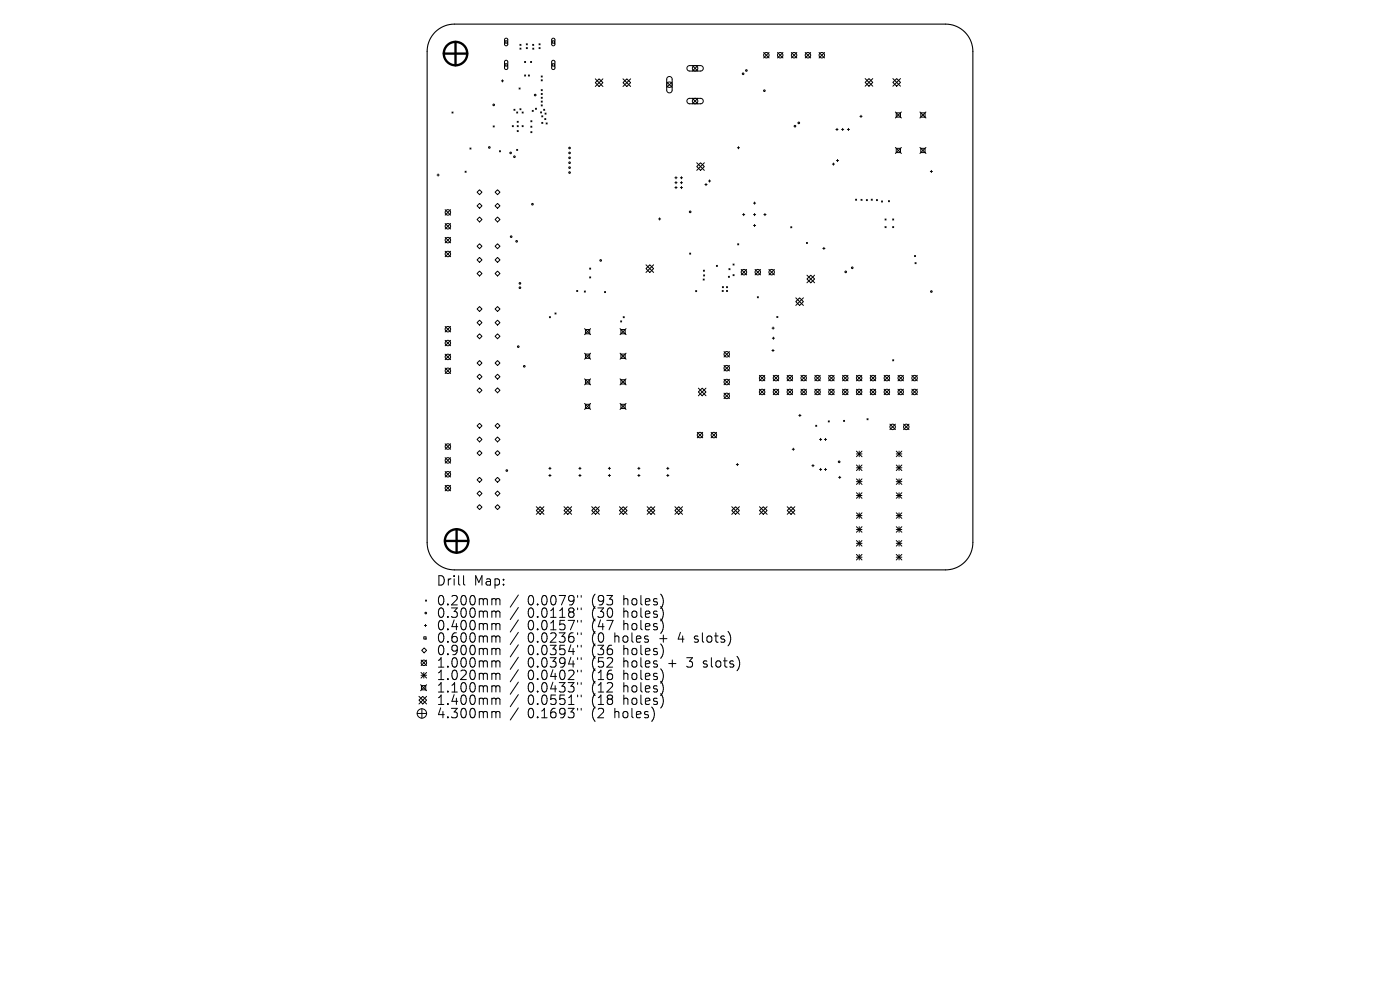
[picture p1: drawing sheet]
<svg xmlns="http://www.w3.org/2000/svg" width="297mm" height="210mm" viewBox="0 0 297 210" stroke-linecap="round" stroke-linejoin="round" font-family="sans-serif">
<defs><g id="words">
<g font-size="2.8">
<text x="92.5" y="124.5">Drill</text>
<text x="100.5" y="124.5">Map:</text>
<text x="92.5" y="128.7">0.200mm</text>
<text x="92.5" y="131.3">0.300mm</text>
<text x="111.9" y="128.7">0.0079&quot;</text>
<text x="111.9" y="131.3">0.0118&quot;</text>
<text x="125.7" y="128.7">(93</text>
<text x="125.7" y="131.3">(30</text>
<text x="132.5" y="128.7">holes)</text>
<text x="132.5" y="131.3">holes)</text>
<text x="92.5" y="134">0.400mm</text>
<text x="92.5" y="136.6">0.600mm</text>
<text x="111.9" y="134">0.0157&quot;</text>
<text x="111.9" y="136.6">0.0236&quot;</text>
<text x="125.7" y="134">(47</text>
<text x="125.7" y="136.6">(0</text>
<text x="130.6" y="136.6">holes</text>
<text x="132.5" y="134">holes)</text>
<text x="140.4" y="136.6">+</text>
<text x="144.6" y="136.6">4</text>
<text x="148.2" y="136.6">slots)</text>
<text x="92.5" y="139.3">0.900mm</text>
<text x="92.5" y="141.9">1.000mm</text>
<text x="111.9" y="139.3">0.0354&quot;</text>
<text x="111.9" y="141.9">0.0394&quot;</text>
<text x="125.7" y="139.3">(36</text>
<text x="125.7" y="141.9">(52</text>
<text x="132.5" y="139.3">holes)</text>
<text x="132.5" y="141.9">holes</text>
<text x="142.3" y="141.9">+</text>
<text x="146.5" y="141.9">3</text>
<text x="150.1" y="141.9">slots)</text>
<text x="92.5" y="144.5">1.020mm</text>
<text x="92.5" y="147.2">1.100mm</text>
<text x="92.5" y="149.8">1.400mm</text>
<text x="111.9" y="144.5">0.0402&quot;</text>
<text x="111.9" y="147.2">0.0433&quot;</text>
<text x="111.9" y="149.8">0.0551&quot;</text>
<text x="125.7" y="144.5">(16</text>
<text x="125.7" y="147.2">(12</text>
<text x="125.7" y="149.8">(18</text>
<text x="132.5" y="144.5">holes)</text>
<text x="132.5" y="147.2">holes)</text>
<text x="132.5" y="149.8">holes)</text>
<text x="92.5" y="152.6">4.300mm</text>
<text x="111.9" y="152.6">0.1693&quot;</text>
<text x="125.7" y="152.6">(2</text>
<text x="130.6" y="152.6">holes)</text>
</g>
</g></defs>
<path d="M92.3 6.8a5.8 5.8 0 0 1 4.1-1.7h104.2a5.8 5.8 0 0 1 5.8 5.8v104.2a5.8 5.8 0 0 1-5.8 5.8h-104.2a5.8 5.8 0 0 1-5.8-5.8v-104.2a5.8 5.8 0 0 1 1.7-4.1z" fill="none" stroke="#000" stroke-width=".23"/>
<g fill="none" stroke="#000" stroke-width=".21">
<path d="M106.4 17.2h.4M106.6 16.9v.5M107.1 8.7h.5v.5h-.5zM107.1 8.2l.4-.1 .2 .3v1l-.3 .3-.4-.3zM107.1 13.5h.5v.5h-.5zM107.1 12.9l.4-.1 .2 .3v1.4l-.3 .2-.4-.2zM110.1 18.7l.2 .2M110.3 9.4l.2 .2M110.3 10.2l.2 .2M110.3 18.7l-.2 .2M110.5 9.4l-.2 .2M110.5 10.2l-.2 .2"/>
<path d="M111.3 13l.2 .3M111.3 15.9l.2 .2M111.5 13l-.2 .3M111.5 15.9l-.2 .2M111.6 9.3l.3 .2M111.6 10.1l.3 .2M111.9 9.3l-.3 .2M111.9 10.1l-.3 .2M112.1 15.9l.2 .2M112.3 15.9l-.2 .2M112.6 13l.2 .3M112.8 13l-.2 .3"/>
<path d="M113 9.4l.2 .2M113 10.2l.2 .2M113.2 9.4l-.2 .2M113.2 10.2l-.2 .2M114.3 9.3l.3 .2M114.3 10.1l.3 .2M114.6 9.3l-.3 .2M114.6 10.1l-.3 .2M114.8 16.1l.2 .2M114.8 16.9l.2 .3M114.8 19l.2 .2M114.8 19.8l.2 .3"/>
<path d="M115 16.1l-.2 .2M115 16.9l-.2 .3M115 19l-.2 .2M115 19.8l-.2 .3M117.1 8.7h.5v.5h-.5zM117.1 8.2l.4-.1 .2 .3v1l-.3 .3-.4-.3zM117.1 13.5h.5v.5h-.5zM117.1 12.9l.4-.1 .2 .3v1.4l-.3 .2-.4-.2zM126.3 17.5l.8-.8 .8 .8-.8 .8zM126.3 16.7l1.6 1.6M127.9 16.7l-1.6 1.6M132.2 16.7l1.6 1.6"/>
<path d="M133 16.7l.8 .8-.8 .8-.8-.8zM133.8 16.7l-1.6 1.6M141.4 17.4l1.2 1.1M141.6 16.4l.6-.2 .4 .5v2.5l-.5 .5-.4-.1-.3-.4v-2.4zM142.6 17.4l-1.2 1.1M145.9 14.1l.4-.2h2.4l.4 .3 .1 .4-.5 .5h-2.5l-.5-.5zM146.9 13.9l1.1 1.2M148 13.9l-1.1 1.2M162 11.1l1.2 1.2M163.2 11.1l-1.2 1.2M164.9 11.1l1.2 1.2M166.1 11.1l-1.2 1.2"/>
<path d="M167.9 11.1l1.1 1.2M169 11.1l-1.1 1.2M170.8 11.1l1.2 1.2M172 11.1l-1.2 1.2M173.8 11.1l1.1 1.2M174.9 11.1l-1.1 1.2M183.5 16.7l1.7 1.6M184.3 16.7l.9 .8-.9 .8-.8-.8zM185.2 16.7l-1.7 1.6M189.4 17.5l.8-.8 .8 .8-.8 .8zM189.4 16.7l1.6 1.6M191 16.7l-1.6 1.6"/>
<path d="M92.7 37.1h.5M92.9 36.9v.5M95.9 23.8l.2 .2M96.1 23.8l-.2 .2M98.7 36.3l.2 .2M98.9 36.3l-.2 .2M99.7 31.4l.2 .2M99.9 31.4l-.2 .2M104.6 26.7l.3 .2M104.9 26.7l-.3 .2M106 32l.2 .2M106.2 32l-.2 .2"/>
<path d="M108.7 26.6l.2 .3M108.9 26.6l-.2 .3M109 23.2l.3 .2M109.3 23.2l-.3 .2M109.6 31.7l.2 .2M109.6 23.8l.2 .2M109.7 27.7l.2 .2M109.7 25.7l.2 .3M109.7 26.6l.2 .3M109.8 23.8l-.2 .2M109.8 31.7l-.2 .2M109.9 25.7l-.2 .3"/>
<path d="M109.9 26.6l-.2 .3M109.9 27.7l-.2 .2M110.3 23.1l.2 .2M110.5 23.1l-.2 .2M110.8 23.8l.2 .2M110.8 26.6l.2 .3M111 26.6l-.2 .3M111 23.8l-.2 .2M112.6 26.8l.2 .2M112.6 25.6l.2 .2M112.6 27.9l.2 .3M112.8 25.6l-.2 .2"/>
<path d="M112.8 26.8l-.2 .2M112.8 27.9l-.2 .3M112.9 23.4l.2 .2M113.1 23.4l-.2 .2M113.6 23l.2 .2M113.8 23l-.2 .2M114.7 23.7l.2 .3M114.8 20.6l.2 .3M114.8 21.4l.2 .3M114.8 22.3l.2 .2M114.9 23.7l-.2 .3M114.9 24.6l.3 .2"/>
<path d="M114.9 26l.3 .2M115 20.6l-.2 .3M115 21.4l-.2 .3M115 22.3l-.2 .2M115.2 24.6l-.3 .2M115.2 26l-.3 .2M115.3 23.2l.3 .2M115.6 23.2l-.3 .2M115.6 25.1l.2 .3M115.6 24l.3 .2M115.8 25.1l-.2 .3M115.9 24l-.3 .2"/>
<path d="M115.9 26.1l.2 .2M116.1 26.1l-.2 .2M143.2 37.7h.4M143.2 38.7h.4M143.2 39.8h.4M143.4 37.5v.4M143.4 38.5v.5M143.4 39.6v.4M144.3 37.7h.5M144.3 38.7h.5M144.3 39.8h.5M144.6 37.5v.4"/>
<path d="M144.6 38.5v.5M144.6 39.6v.4M145.9 21l.4-.1h2.4l.4 .2 .1 .4-.5 .5h-2.5l-.5-.4zM146.9 20.9l1.1 1.1M147.8 35.3l.8-.8 .8 .8-.8 .8zM147.8 34.5l1.6 1.6M148 20.9l-1.1 1.1M149.4 34.5l-1.6 1.6M149.5 39.2h.5M149.8 38.9v.5M150.3 38.4h.5M150.5 38.2v.4"/>
<path d="M156.4 31.3h.5M156.7 31.1v.5M176.6 34.8h.4M176.8 34.6v.4M177.3 27.5h.5M177.4 34.1h.5M177.6 27.2v.5M177.7 33.8v.5M178.5 27.5h.5M178.8 27.2v.5M179.8 27.5h.4M180 27.2v.5"/>
<path d="M182.4 24.7h.5M182.7 24.4v.5M189.9 23.8l1.3 1.2M189.9 31.3l1.3 1.3M190.1 23.9h.9v.9h-.9zM190.1 31.5h.9v.9h-.9zM191.2 23.8l-1.3 1.2M191.2 31.3l-1.3 1.3M195.2 23.8l1.2 1.2M195.2 31.3l1.2 1.3M195.3 23.9h.9v.9h-.9zM195.3 31.5h.9v.9h-.9z"/>
<path d="M196.4 23.8l-1.2 1.2M196.4 31.3l-1.2 1.3M197.4 36.4h.4M197.6 36.1v.5M94.4 44.5l1.2 1.1M94.4 47.4l1.2 1.2M94.4 50.4l1.2 1.1M94.4 53.3l1.2 1.2M95.6 44.5l-1.2 1.1M95.6 47.4l-1.2 1.2M95.6 50.4l-1.2 1.1M95.6 53.3l-1.2 1.2"/>
<path d="M101.2 43.7l.5-.6 .5 .6-.5 .5zM101.2 46.6l.5-.6 .5 .6-.5 .5zM101.7 40.3l.5 .5-.5 .5-.5-.5zM101.7 51.7l.5 .5-.5 .6-.5-.6zM101.7 54.6l.5 .5-.5 .6-.5-.6zM101.7 57.5l.5 .5-.5 .5-.5-.5zM105 43.7l.5-.6 .6 .6-.6 .5zM105 46.6l.5-.6 .6 .6-.6 .5zM105.5 40.3l.6 .5-.6 .5-.5-.5zM105.5 51.7l.6 .5-.6 .6-.5-.6zM105.5 54.6l.6 .5-.6 .6-.5-.6zM105.5 57.5l.6 .5-.6 .5-.5-.5z"/>
<path d="M125.1 56.9l.2 .2M125.1 58.7l.2 .3M125.3 56.9l-.2 .2M125.3 58.7l-.2 .3M137 57l.9-.8 .8 .8-.8 .8zM137 56.2l1.7 1.6M138.7 56.2l-1.7 1.6M139.7 46.4h.5M139.9 46.2v.5M146.3 53.7l.2 .2M146.5 53.7l-.2 .2M149.2 59.2l.2 .2"/>
<path d="M149.2 57.3l.2 .2M149.3 58.3l.2 .2M149.4 59.2l-.2 .2M149.4 57.3l-.2 .2M149.5 58.3l-.2 .2M152 56.3l.2 .2M152.2 56.3l-.2 .2M154.5 58.6l.3 .2M154.6 57l.3 .2M154.8 58.6l-.3 .2M154.9 57l-.3 .2M155.5 56l.2 .2"/>
<path d="M155.5 58.3l.2 .2M155.7 56l-.2 .2M155.7 58.3l-.2 .2M156.5 51.7l.2 .2M156.7 51.7l-.2 .2M157.2 57.2l1.2 1.1M157.5 45.5h.5M157.8 45.3v.5M158.4 57.2l-1.2 1.1M159.8 45.5h.5M159.8 43.1h.5M159.8 47.8h.5"/>
<path d="M160.1 42.9v.4M160.1 45.3v.5M160.1 47.6v.5M160.2 57.2l1.1 1.1M161.3 57.2l-1.1 1.1M162 45.5h.5M162.3 45.3v.5M163.1 57.2l1.2 1.1M164.3 57.2l-1.2 1.1M167.7 48.1l.3 .2M168 48.1l-.3 .2M171.1 51.4l.2 .3"/>
<path d="M171.2 59.2l.8-.8 .8 .8-.8 .8zM171.2 58.4l1.6 1.6M171.3 51.4l-.2 .3M172.8 58.4l-1.6 1.6M174.6 52.7h.4M174.8 52.5v.4M181.5 42.2l.2 .3M181.7 42.2l-.2 .3M182.7 42.3l.2 .2M182.9 42.3l-.2 .2M183.8 42.3l.2 .3M184 42.3l-.2 .3"/>
<path d="M184.8 42.2l.3 .3M185.1 42.2l-.3 .3M185.9 42.3l.3 .3M186.2 42.3l-.3 .3M187 42.6l.2 .3M187.2 42.6l-.2 .3M187.7 46.4l.3 .3M187.7 48.1l.3 .2M188 46.4l-.3 .3M188 48.1l-.3 .2M188.5 42.6l.2 .2M188.7 42.6l-.2 .2"/>
<path d="M189.4 46.4l.2 .3M189.4 48.1l.2 .2M189.6 46.4l-.2 .3M189.6 48.1l-.2 .2M194 54.2l.2 .2M194.1 55.7l.2 .2M194.2 54.2l-.2 .2M194.3 55.7l-.2 .2M94.4 69.3l1.2 1.1M94.4 72.2l1.2 1.2M94.4 75.1l1.2 1.2M94.4 78.1l1.2 1.1"/>
<path d="M95.6 69.3l-1.2 1.1M95.6 72.2l-1.2 1.2M95.6 75.1l-1.2 1.2M95.6 78.1l-1.2 1.1M101.2 71.3l.5-.5 .5 .5-.5 .6zM101.7 65l.5 .5-.5 .6-.5-.6zM101.7 67.9l.5 .5-.5 .6-.5-.6zM101.7 76.5l.5 .5-.5 .5-.5-.5zM101.7 79.4l.5 .5-.5 .5-.5-.5zM105 71.3l.5-.5 .6 .5-.6 .6zM105 77l.5-.5 .6 .5-.6 .5zM105.5 65l.6 .5-.6 .6-.5-.6z"/>
<path d="M105.5 67.9l.6 .5-.6 .6-.5-.6zM105.5 79.4l.6 .5-.6 .5-.5-.5zM116.5 67.2l.3 .2M116.8 67.2l-.3 .2M117.7 66.4l.3 .2M118 66.4l-.3 .2M122.3 61.6l.3 .2M122.6 61.6l-.3 .2M124 61.7l.2 .3M124 69.7l1.3 1.3M124 74.9l1.3 1.3M124.2 61.7l-.2 .3"/>
<path d="M124.2 69.9h.9v.9h-.9zM124.2 75.1h.9v.9h-.9zM125.3 74.9l-1.3 1.3M125.3 69.7l-1.3 1.3M128.2 61.8l.3 .3M128.5 61.8l-.3 .3M131.5 69.7l1.3 1.3M131.5 74.9l1.3 1.3M131.7 68.1l.2 .2M131.7 69.9h.9v.9h-.9zM131.7 75.1h.9v.9h-.9zM131.9 68.1l-.2 .2"/>
<path d="M132.2 67.2l.2 .2M132.4 67.2l-.2 .2M132.8 69.7l-1.3 1.3M132.8 74.9l-1.3 1.3M147.6 61.6l.2 .3M147.8 61.6l-.2 .3M153.2 61.6l.2 .2M153.2 60.8l.3 .2M153.4 61.6l-.2 .2M153.5 60.8l-.3 .2M153.6 74.6l1.2 1.1M153.6 77.5l1.2 1.2"/>
<path d="M154.1 61.6l.2 .2M154.1 60.8l.2 .2M154.3 60.8l-.2 .2M154.3 61.6l-.2 .2M154.8 74.6l-1.2 1.1M154.8 77.5l-1.2 1.2M160.7 62.9l.2 .3M160.9 62.9l-.2 .3M161.1 79.6l1.2 1.2M162.3 79.6l-1.2 1.2M163.8 74.3h.4M163.8 69.6h.4"/>
<path d="M163.8 71.7h.5M164 74.1v.5M164 69.4v.4M164 79.6l1.2 1.2M164.1 71.5v.5M164.8 67.1l.2 .3M165 67.1l-.2 .3M165.2 79.6l-1.2 1.2M167 79.6l1.1 1.2M168.1 79.6l-1.1 1.2M168.8 64l.8-.8 .8 .8-.8 .8zM168.8 63.2l1.6 1.6"/>
<path d="M169.9 79.6l1.2 1.2M170.4 63.2l-1.6 1.6M171.1 79.6l-1.2 1.2M172.9 79.6l1.1 1.2M174 79.6l-1.1 1.2M175.8 79.6l1.2 1.2M177 79.6l-1.2 1.2M178.7 79.6l1.2 1.2M179.9 79.6l-1.2 1.2M181.7 79.6l1.1 1.2M182.8 79.6l-1.1 1.2M184.6 79.6l1.2 1.2"/>
<path d="M185.8 79.6l-1.2 1.2M187.6 79.6l1.1 1.2M188.7 79.6l-1.1 1.2M189.4 76.3l.2 .2M189.6 76.3l-.2 .2M190.5 79.6l1.2 1.2M191.7 79.6l-1.2 1.2M193.4 79.6l1.2 1.2M194.6 79.6l-1.2 1.2M94.4 94.1l1.2 1.2M94.4 97.1l1.2 1.1M95.6 94.1l-1.2 1.2"/>
<path d="M95.6 97.1l-1.2 1.1M101.7 82.3l.5 .5-.5 .5-.5-.5zM101.7 89.8l.5 .5-.5 .5-.5-.5zM101.7 92.7l.5 .5-.5 .5-.5-.5zM101.7 95.6l.5 .5-.5 .5-.5-.5zM105.5 82.3l.6 .5-.6 .5-.5-.5zM105.5 89.8l.6 .5-.6 .5-.5-.5zM105.5 92.7l.6 .5-.6 .5-.5-.5zM105.5 95.6l.6 .5-.6 .5-.5-.5zM116.4 99.4h.5M116.7 99.1v.5M122.8 99.4h.5"/>
<path d="M123 99.1v.5M124 80.4l1.3 1.2M124 85.6l1.3 1.3M124.2 80.6h.9v.9h-.9zM124.2 85.8h.9v.9h-.9zM125.3 80.4l-1.3 1.2M125.3 85.6l-1.3 1.3M129.1 99.4h.4M129.3 99.1v.5M131.5 80.4l1.3 1.2M131.5 85.6l1.3 1.3M131.7 80.6h.9v.9h-.9z"/>
<path d="M131.7 85.8h.9v.9h-.9zM132.8 80.4l-1.3 1.2M132.8 85.6l-1.3 1.3M135.3 99.4h.5M135.5 99.1v.5M141.4 99.4h.5M141.7 99.1v.5M147.9 91.7l1.2 1.2M148.2 82.3l1.6 1.7M149 82.3l.8 .8-.8 .9-.8-.9zM149.1 91.7l-1.2 1.2M149.8 82.3l-1.6 1.7"/>
<path d="M150.9 91.7l1.1 1.2M152 91.7l-1.1 1.2M153.6 80.5l1.2 1.1M153.6 83.4l1.2 1.2M154.8 80.5l-1.2 1.1M154.8 83.4l-1.2 1.2M156.2 98.5h.5M156.4 98.3v.5M161.1 82.6l1.2 1.1M162.3 82.6l-1.2 1.1M164 82.6l1.2 1.1M165.2 82.6l-1.2 1.1"/>
<path d="M167 82.6l1.1 1.1M168.1 95.3h.4M168.1 82.6l-1.1 1.1M168.3 95.1v.4M169.5 88.1h.4M169.7 87.9v.5M169.9 82.6l1.2 1.1M171.1 82.6l-1.2 1.1M172.2 98.8h.5M172.5 98.5v.5M172.9 82.6l1.1 1.1M173 90.2l.3 .2"/>
<path d="M173.3 90.2l-.3 .2M173.9 93.2h.4M173.9 99.6h.4M174 82.6l-1.1 1.1M174.1 93v.5M174.1 99.4v.4M174.9 93.2h.5M174.9 99.6h.5M175.1 93v.5M175.1 99.4v.4M175.7 89.3l.2 .2M175.8 82.6l1.2 1.1"/>
<path d="M175.9 89.3l-.2 .2M177 82.6l-1.2 1.1M178.7 82.6l1.2 1.1M178.9 89.2l.3 .2M179.2 89.2l-.3 .2M179.9 82.6l-1.2 1.1M181.7 82.6l1.1 1.1M181.7 95.7l1.2 1.2M181.7 96.3h1.2M181.7 98.6l1.2 1.2M181.7 99.2h1.2M182.3 95.7v1.2"/>
<path d="M182.3 98.6v1.2M182.8 82.6l-1.1 1.1M182.9 95.7l-1.2 1.2M182.9 98.6l-1.2 1.2M183.9 88.8l.3 .3M184.2 88.8l-.3 .3M184.6 82.6l1.2 1.1M185.8 82.6l-1.2 1.1M187.6 82.6l1.1 1.1M188.7 82.6l-1.1 1.1M188.8 90l1.1 1.1M189.9 90l-1.1 1.1"/>
<path d="M190.1 96.3h1.2M190.1 99.2h1.2M190.1 95.7l1.2 1.2M190.1 98.6l1.2 1.2M190.5 82.6l1.2 1.1M190.7 95.7v1.2M190.7 98.6v1.2M191.3 95.7l-1.2 1.2M191.3 98.6l-1.2 1.2M191.7 82.6l-1.2 1.1M191.7 90l1.1 1.1M192.8 90l-1.1 1.1"/>
<path d="M193.4 82.6l1.2 1.1M194.6 82.6l-1.2 1.1M94.4 100l1.2 1.2M94.4 103l1.2 1.1M95.6 100l-1.2 1.2M95.6 103l-1.2 1.1M101.2 107.6l.5-.5 .5 .5-.5 .5zM101.7 101.3l.5 .5-.5 .5-.5-.5zM101.7 104.2l.5 .5-.5 .5-.5-.5zM105 101.8l.5-.5 .6 .5-.6 .5zM105 104.7l.5-.5 .6 .5-.6 .5zM105 107.6l.5-.5 .6 .5-.6 .5z"/>
<path d="M113.8 107.5l1.6 1.6M114.6 107.5l.8 .8-.8 .8-.8-.8zM115.4 107.5l-1.6 1.6M116.4 100.9h.5M116.7 100.6v.5M119.7 108.3l.8-.8 .8 .8-.8 .8zM119.7 107.5l1.6 1.6M121.3 107.5l-1.6 1.6M122.8 100.9h.5M123 100.6v.5M125.5 107.5l1.7 1.6M126.3 107.5l.9 .8-.9 .8-.8-.8z"/>
<path d="M127.2 107.5l-1.7 1.6M129.1 100.9h.4M129.3 100.6v.5M131.4 108.3l.8-.8 .8 .8-.8 .8zM131.4 107.5l1.6 1.6M133 107.5l-1.6 1.6M135.3 100.9h.5M135.5 100.6v.5M137.3 107.5l1.6 1.6M138.1 107.5l.8 .8-.8 .8-.8-.8zM138.9 107.5l-1.6 1.6M141.4 100.9h.5"/>
<path d="M141.7 100.6v.5M143.2 107.5l1.6 1.6M144 107.5l.8 .8-.8 .8-.8-.8zM144.8 107.5l-1.6 1.6M155.2 108.3l.8-.8 .9 .8-.9 .8zM155.2 107.5l1.7 1.6M156.9 107.5l-1.7 1.6M161.1 107.5l1.6 1.6M161.9 107.5l.8 .8-.8 .8-.8-.8zM162.7 107.5l-1.6 1.6M167 107.5l1.6 1.6M167.8 107.5l.8 .8-.8 .8-.8-.8z"/>
<path d="M168.6 107.5l-1.6 1.6M177.9 101.3h.5M178.1 101v.5M181.7 101.6l1.2 1.2M181.7 102.2h1.2M181.7 104.5l1.2 1.2M181.7 105.1h1.2M181.7 108.8l1.2 1.2M181.7 109.4h1.2M181.7 111.7l1.2 1.2M181.7 112.3h1.2M181.7 114.7l1.2 1.1"/>
<path d="M181.7 115.3h1.2M181.7 117.6l1.2 1.2M181.7 118.2h1.2M182.3 101.6v1.2M182.3 104.5v1.2M182.3 108.8v1.2M182.3 111.7v1.2M182.3 114.7v1.1M182.3 117.6v1.2M182.9 101.6l-1.2 1.2M182.9 104.5l-1.2 1.2M182.9 108.8l-1.2 1.2"/>
<path d="M182.9 111.7l-1.2 1.2M182.9 114.7l-1.2 1.1M182.9 117.6l-1.2 1.2M190.1 102.2h1.2M190.1 105.1h1.2M190.1 109.4h1.2M190.1 112.3h1.2M190.1 115.3h1.2M190.1 118.2h1.2M190.1 101.6l1.2 1.2M190.1 104.5l1.2 1.2M190.1 108.8l1.2 1.2"/>
<path d="M190.1 111.7l1.2 1.2M190.1 114.7l1.2 1.1M190.1 117.6l1.2 1.2M190.7 101.6v1.2M190.7 104.5v1.2M190.7 108.8v1.2M190.7 111.7v1.2M190.7 114.7v1.1M190.7 117.6v1.2M191.3 101.6l-1.2 1.2M191.3 104.5l-1.2 1.2M191.3 108.8l-1.2 1.2"/>
<path d="M191.3 111.7l-1.2 1.2M191.3 114.7l-1.2 1.1M191.3 117.6l-1.2 1.2M89.9 135.1h.5v.5h-.5zM90 137.4l.5 .6-.5 .5-.5-.5zM90 132.7h.5M90.3 127.3l.2 .2M90.3 132.5v.4M90.5 127.3l-.2 .2M98.3 122.1v1.7l.3 .3M104.6 127l.5 .1 .1 .2M104.6 129.6h.3l.3 .3"/>
<path d="M104.6 132.3h.3l.3 .3M104.6 134.9h.3l.3 .3M104.6 137.5l.5 .1 .1 .2M105.2 127.3l.3-.3 .5 .1 .1 1.2M105.2 127.3v1M105.2 129.9v1.1M105.2 132.6v1M105.2 135.2v1M105.2 137.8v1.1M105.2 129.9l.3-.3 .5 .1 .1 1.3M105.2 132.6l.3-.3 .5 .1 .1 1.2M105.2 135.2l.3-.3 .5 .1 .1 1.2"/>
<path d="M105.2 137.8l.3-.3 .5 .1 .1 1.3M110 126.2l-1.8 2.6M110 128.9l-1.8 2.5M110 131.5l-1.8 2.6M110 134.1l-1.8 2.6M110 136.8l-1.8 2.6M110 139.4l-1.8 2.6M122.5 126.3v.4M122.5 129v.3M122.5 131.6v.4M122.5 134.2v.4M122.5 136.9v.4"/>
<path d="M122.5 139.5v.4M123.3 126.3v.4M123.3 129v.3M123.3 131.6v.4M123.3 134.2v.4M123.3 136.9v.4M123.3 139.5v.4M147.3 136.1l.2 .1M147.4 135v.5M88.5 151.3h2M88.9 148.5l.8-.8 .8 .8-.8 .8zM88.9 147.7l1.6 1.6"/>
<path d="M89.2 145.2l1.3 1.3M89.3 142.7l1.2 1.1M89.3 143.2h1.2M89.3 140l1.2 1.2M89.4 145.4h.9v.9h-.9zM89.5 150.3v2M89.9 142.7v1.1M90.5 140l-1.2 1.2M90.5 142.7l-1.2 1.1M90.5 145.2l-1.3 1.3M90.5 147.7l-1.6 1.6M104.6 140.2l.5 .1 .1 .2"/>
<path d="M104.6 142.8h.3l.3 .3M104.6 145.5l.5 .1 .1 .2M104.6 148.1h.3l.3 .3M104.6 150.9l.5 .1 .1 .2M105.2 140.5v1M105.2 143.1v1.1M105.2 145.8v1M105.2 148.4v1M105.2 151.2v1.1M105.2 140.5l.3-.3 .5 .1 .1 1.2M105.2 143.1l.3-.3 .5 .1 .1 1.3M105.2 145.8l.3-.3 .5 .1 .1 1.2"/>
<path d="M105.2 148.4l.3-.3 .5 .1 .1 1.2M105.2 151.2l.3-.3 .5 .1 .1 1.3M110 142.1l-1.8 2.5M110 144.7l-1.8 2.6M110 147.3l-1.8 2.6M110 150.2l-1.8 2.5M122.5 142.2v.3M122.5 144.8v.4M122.5 147.4v.4M122.5 150.3v.3M123.3 142.2v.3M123.3 144.8v.4"/>
<path d="M123.3 147.4v.4M123.3 150.3v.3M149.2 141.4l.2 .1M149.3 140.3v.5"/>
<circle cx="142" cy="18" r=".58"/>
<circle cx="147.5" cy="14.5" r=".58"/>
<circle cx="157.6" cy="15.7" r=".17"/>
<circle cx="158.3" cy="15" r=".17"/>
<circle cx="162.2" cy="19.2" r=".17"/>
<circle cx="162.6" cy="11.7" r=".58"/>
<circle cx="165.5" cy="11.7" r=".58"/>
<circle cx="168.5" cy="11.7" r=".58"/>
<circle cx="171.4" cy="11.7" r=".58"/>
<circle cx="174.3" cy="11.7" r=".58"/>
<circle cx="103.8" cy="31.3" r=".17"/>
<circle cx="104.7" cy="22.3" r=".17"/>
<circle cx="108.3" cy="32.4" r=".17"/>
<circle cx="109.1" cy="33.2" r=".17"/>
<circle cx="113.5" cy="20.2" r=".17"/>
<circle cx="120.8" cy="32.4" r=".17"/>
<circle cx="120.8" cy="33.5" r=".17"/>
<circle cx="120.8" cy="35.6" r=".17"/>
<circle cx="120.8" cy="34.5" r=".17"/>
<circle cx="120.8" cy="36.6" r=".17"/>
<circle cx="120.8" cy="31.4" r=".17"/>
<circle cx="147.5" cy="21.4" r=".58"/>
<circle cx="168.6" cy="26.8" r=".17"/>
<circle cx="169.5" cy="26.1" r=".17"/>
<circle cx="95" cy="48" r=".58"/>
<circle cx="95" cy="50.9" r=".58"/>
<circle cx="95" cy="45.1" r=".58"/>
<circle cx="95" cy="53.9" r=".58"/>
<circle cx="108.4" cy="50.2" r=".17"/>
<circle cx="109.6" cy="51.2" r=".17"/>
<circle cx="113" cy="43.3" r=".17"/>
<circle cx="127.4" cy="55.2" r=".17"/>
<circle cx="146.4" cy="44.9" r=".17"/>
<circle cx="157.8" cy="57.7" r=".58"/>
<circle cx="160.8" cy="57.7" r=".58"/>
<circle cx="163.7" cy="57.7" r=".58"/>
<circle cx="179.4" cy="57.7" r=".17"/>
<circle cx="180.8" cy="56.8" r=".17"/>
<circle cx="95" cy="75.7" r=".58"/>
<circle cx="95" cy="78.7" r=".58"/>
<circle cx="95" cy="72.8" r=".58"/>
<circle cx="95" cy="69.8" r=".58"/>
<circle cx="109.9" cy="73.5" r=".17"/>
<circle cx="110.3" cy="61" r=".17"/>
<circle cx="110.3" cy="60.1" r=".17"/>
<circle cx="111.2" cy="77.7" r=".17"/>
<circle cx="154.2" cy="75.2" r=".58"/>
<circle cx="154.2" cy="78.1" r=".58"/>
<circle cx="197.6" cy="61.8" r=".17"/>
<circle cx="95" cy="94.7" r=".58"/>
<circle cx="95" cy="97.7" r=".58"/>
<circle cx="107.5" cy="99.8" r=".17"/>
<circle cx="148.5" cy="92.3" r=".58"/>
<circle cx="151.4" cy="92.3" r=".58"/>
<circle cx="154.2" cy="84" r=".58"/>
<circle cx="154.2" cy="81" r=".58"/>
<circle cx="161.7" cy="80.2" r=".58"/>
<circle cx="161.7" cy="83.1" r=".58"/>
<circle cx="164.6" cy="80.2" r=".58"/>
<circle cx="164.6" cy="83.1" r=".58"/>
<circle cx="167.6" cy="80.2" r=".58"/>
<circle cx="167.6" cy="83.1" r=".58"/>
<circle cx="170.5" cy="80.2" r=".58"/>
<circle cx="170.5" cy="83.1" r=".58"/>
<circle cx="173.4" cy="80.2" r=".58"/>
<circle cx="173.4" cy="83.1" r=".58"/>
<circle cx="176.4" cy="80.2" r=".58"/>
<circle cx="176.4" cy="83.1" r=".58"/>
<circle cx="178" cy="98" r=".17"/>
<circle cx="179.3" cy="80.2" r=".58"/>
<circle cx="179.3" cy="83.1" r=".58"/>
<circle cx="182.3" cy="80.2" r=".58"/>
<circle cx="182.3" cy="83.1" r=".58"/>
<circle cx="185.2" cy="80.2" r=".58"/>
<circle cx="185.2" cy="83.1" r=".58"/>
<circle cx="188.1" cy="80.2" r=".58"/>
<circle cx="188.1" cy="83.1" r=".58"/>
<circle cx="189.4" cy="90.6" r=".58"/>
<circle cx="191.1" cy="80.2" r=".58"/>
<circle cx="191.1" cy="83.1" r=".58"/>
<circle cx="192.3" cy="90.6" r=".58"/>
<circle cx="194" cy="80.2" r=".58"/>
<circle cx="194" cy="83.1" r=".58"/>
<circle cx="95" cy="103.5" r=".58"/>
<circle cx="95" cy="100.6" r=".58"/>
<circle cx="90.3" cy="130" r=".17"/>
<circle cx="89.5" cy="151.3" r="1"/>
<circle cx="89.9" cy="140.6" r=".58"/>
</g>
<g fill="none" stroke="#000" stroke-width=".5">
<path d="M94.1 11.4h5M96.6 8.9v5M94.4 114.8h5M96.9 112.3v4.9"/>
<circle cx="96.6" cy="11.4" r="2.49"/>
<circle cx="96.9" cy="114.8" r="2.49"/>
</g>
<use href="#words"/>
</svg>
